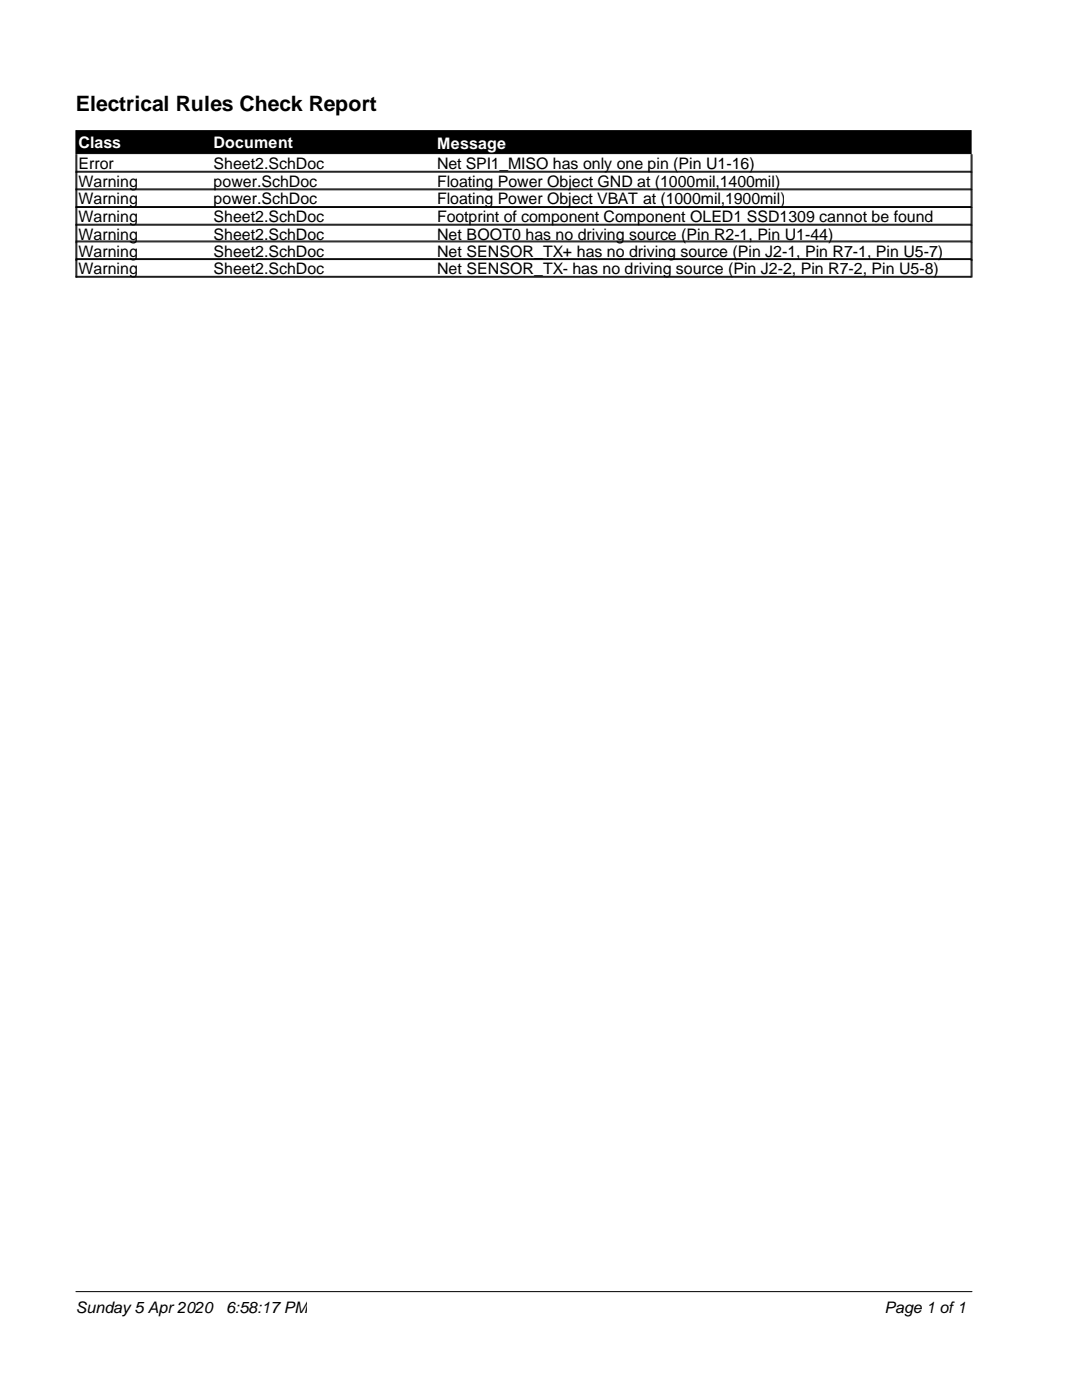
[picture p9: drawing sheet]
<svg xmlns="http://www.w3.org/2000/svg" width="216mm" height="279mm" viewBox="0 0 216 279" stroke-linecap="round" stroke-linejoin="round" font-family="sans-serif">
<defs><g id="words">
<text font-size="4.2" x="15.1" y="22.2">Electrical Rules Check Report</text>
<g font-size="3.2" fill="#fff">
<text x="15.7" y="29.5">Class</text>
<text x="42.6" y="29.5">Document</text>
<text x="87.2" y="29.7">Message</text>
</g>
<g font-size="3.2">
<text x="15.7" y="33.7">Error</text>
<text x="42.6" y="33.7">Sheet2.SchDoc</text>
<text x="87.2" y="33.7">Net SPI1_MISO has only one pin (Pin U1-16)</text>
<text x="15.7" y="37.2">Warning</text>
<text x="15.7" y="40.8">Warning</text>
<text x="42.6" y="37.2">power.SchDoc</text>
<text x="42.6" y="40.8">power.SchDoc</text>
<text x="87.2" y="37.2">Floating Power Object GND at (1000mil,1400mil)</text>
<text x="87.2" y="40.8">Floating Power Object VBAT at (1000mil,1900mil)</text>
<text x="15.7" y="44.3">Warning</text>
<text x="15.7" y="47.8">Warning</text>
<text x="42.6" y="44.3">Sheet2.SchDoc</text>
<text x="42.6" y="47.8">Sheet2.SchDoc</text>
<text x="87.2" y="44.3">Footprint of component Component OLED1 SSD1309 cannot be found</text>
<text x="87.2" y="47.8">Net BOOT0 has no driving source (Pin R2-1, Pin U1-44)</text>
<text x="15.7" y="51.3">Warning</text>
<text x="42.6" y="51.3">Sheet2.SchDoc</text>
<text x="87.2" y="51.3">Net SENSOR_TX+ has no driving source (Pin J2-1, Pin R7-1, Pin U5-7)</text>
<text x="15.7" y="54.7">Warning</text>
<text x="42.6" y="54.7">Sheet2.SchDoc</text>
<text x="87.2" y="54.7">Net SENSOR_TX- has no driving source (Pin J2-2, Pin R7-2, Pin U5-8)</text>
<text x="15.1" y="262">Sunday 5 Apr 2020</text>
<text x="45.1" y="262">6:58:17 PM</text>
<text x="176.5" y="262">Page 1 of 1</text>
</g>
</g></defs>
<path d="M15.1 26.1h178.7v4.6h-178.7z" fill="#000" stroke="#000" stroke-width=".2"/>
<g fill="none" stroke="#000" stroke-width=".2">
<path d="M15.1 34.4h178.7M15.1 34.2h178.7M15.1 30.8v24.5h178.7v-24.5M15.1 37.9h178.7M15.1 37.7h178.7M15.3 30.8v24.5M194 30.8v24.5M15.1 41.4h178.7M15.1 41.2h178.7M15.1 44.9h178.7M15.1 44.8h178.7M15.1 48.3h178.7"/>
<path d="M15.1 48.1h178.7M15.1 51.8h178.7M15.1 51.6h178.7M15.1 55.1h178.7M15.1 257.8h178.9"/>
</g>
<use href="#words"/>
</svg>
